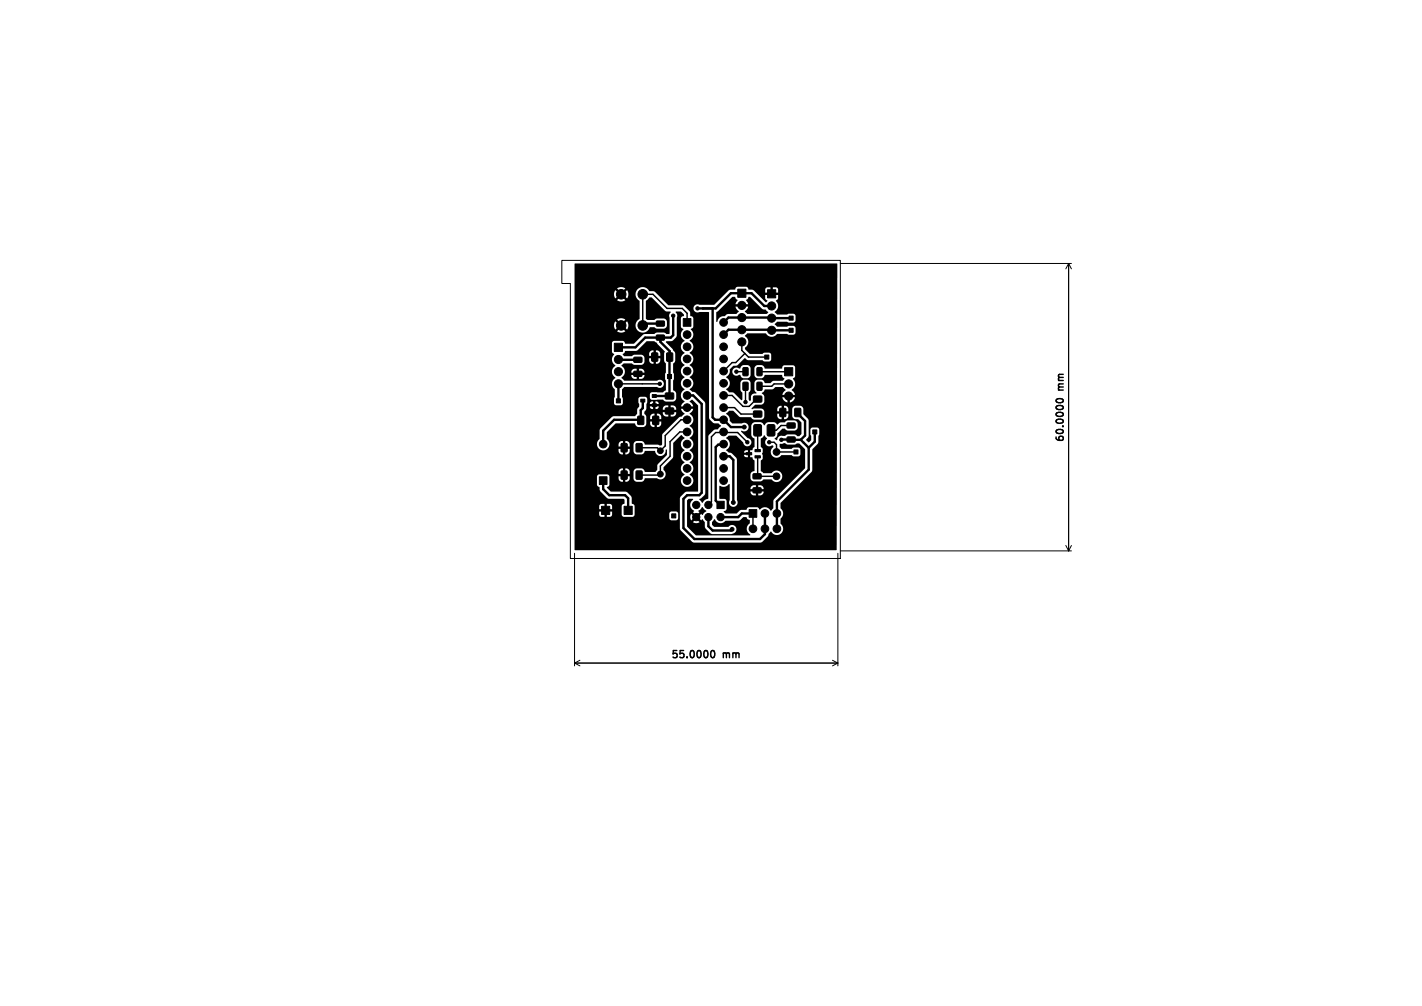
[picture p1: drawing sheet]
<svg xmlns="http://www.w3.org/2000/svg" width="297mm" height="210mm" viewBox="0 0 297 210" stroke-linecap="round" stroke-linejoin="round" font-family="sans-serif">
<defs><g id="words">
<g font-size="2.1">
<text x="222.6" y="81.5" transform="rotate(-90 222.6 81.5)">mm</text>
<text x="222.6" y="92.5" transform="rotate(-90 222.6 92.5)">60.0000</text>
<text x="140" y="137.8">55.0000</text>
<text x="151" y="137.8">mm</text>
</g>
</g></defs>
<g fill="none" stroke="#000" stroke-width=".21">
<path d="M117.3 54.4h58.2v62.2h-56.4v-57.4h-1.8zM175.5 55h48.3M223.2 55v60M223.2 55l.6 1.1M223.2 55l-.6 1.1M120 115.5v23.5M175 115.5v23.5M175.5 115h48.3M222.6 113.9l.6 1.1M223.8 113.9l-.6 1.1M120 138.4h55M120 138.4l1.1 .6"/>
<path d="M121.1 137.8l-1.1 .6M173.9 137.8l1.1 .6M175 138.4l-1.1 .6"/>
</g>
<g fill="none" stroke="#000" stroke-width=".3">
<path d="M143.5 67.3v-1.9l-1-1h-3.2l-2.9-3h-2.2v6.5M153.8 77.6h1.9M154.9 71.4v1.8l1.4 1.3h3.9M155.6 73.8l-1.9 1.9h-.8l-1.8 1.8M158.6 77.6h.1M158.6 77.6h6.1M129.2 80.1h8.6M143.5 87.6h-1.3l-3.3 3.3v2.2l-1 1-.6-.6h-3.8M143.5 90.2h-1.5l-2 2v3.1l-2.1 2v1.7l-.2 .2h-4.2M151.1 85.1h2.3l1.4 1.3h3.4M151.1 82.6h1.8l2.3 2.2h1.3l1.5-1.5h.2M155.7 80.6v3.3"/>
<path d="M156.1 92.3l-2-2h-4.6l-.9 .9v13.6l-.6 .6M158.2 89.8v4.3M158.2 95.4v3.9l-.1 .1h4.1M160.7 92.3h1l.5 .5v1.6h4M164.7 80.1h-3l-.5 .5h-2.6M165.2 88.8h-2.1l-1 1h-1.1M220.6 83.4a.89 .89 0 0 1 1.5 .3 .85 .85 0 0 1-1.5-.1zM157.3 107.2v3.2M148.6 135.9l.2-.1a.8 .8 0 0 1 .5 .7 .8 .8 0 0 1-.5 .8l-.2-.1-.2-.5z"/>
</g>
<g fill="#000" stroke="#000" stroke-width=".21">
<path d="M128.3 71.7h1.7v1.7h-1.7zM132.4 77.5h1.5l.2 .2v.7l-.2 .2h-1.4l-.1-.3zM132.4 74.6h1.5l.2 .2v.7l-.2 .2h-1.4l-.1-.3zM136.2 73.7h1.1v1.7h-1.1zM137.1 70l1.5-.1 .2 .3v.7l-.2 .1h-1.4l-.1-.2zM137.1 67.1l1.5-.1 .2 .2v.8l-.2 .1h-1.4l-.1-.2zM139.3 73.7h1.2v1.7h-1.2zM139.4 78.2h.9v.8h-.9zM142.7 66.5h1.6v1.6h-1.6zM154.1 60.4h1.7v1.7h-1.7zM155.2 76.8l.8-.1 .3 .2v1.3l-.2 .2-.7 .1-.2-.2zM158.1 76.8l.8-.1 .3 .2v1.3l-.2 .2-.7 .1-.2-.2z"/>
<path d="M159.7 74.1h.9v.9h-.9zM160.3 60.5h1.7v1.7h-1.7zM163.9 76.8h1.7v1.7h-1.7zM164.8 68.5h.9v.9h-.9zM164.8 66h.9v.8h-.9zM128.7 83.3h.9v.8h-.9zM129.8 98.4h1.1v1.6h-1.1zM129.8 92.6h1.1v1.7h-1.1zM132.9 98.4h1.2v1.6h-1.2zM132.9 92.6h1.2v1.7h-1.2zM133.2 86.9h1.2v1.7h-1.2zM133.8 83.3h.9v.6h-.9z"/>
<path d="M136.2 84.3h.9v.6h-.9zM136.2 82.4h.9v.6h-.9zM136.4 86.9h1.1v1.7h-1.1zM139 82.1h1.7v1.2h-1.7zM139 85.2h1.7v1.2h-1.7zM155.2 79.8h.8l.3 .1v1.4l-.2 .2h-.7l-.2-.1zM155.9 94.5h1.1v.4h-1.1zM157.5 88.8l.3-.2h.9l.3 .2 .1 1.9-.2 .3h-1.1l-.3-.1zM157.4 85.8h1.7v1.2h-1.7zM157.4 82.7h1.7v1.2h-1.7zM158.1 79.8h.8l.3 .1v1.4l-.2 .2h-.7l-.2-.1zM157.3 98.9h1.5l.2 .2v.7l-.3 .2h-1.3l-.2-.3z"/>
<path d="M157.7 95.1h1.1v.5h-1.1zM157.7 93.8h1.1v.5h-1.1zM160.3 88.8l.3-.2h.9l.3 .2 .1 1.9-.2 .3h-1.1l-.3-.1zM162.9 85.3h1.2v1.6h-1.2zM164.4 91.3l1.6-.1 .1 .2v.8l-.2 .1h-1.4l-.1-.2zM164.4 88.3h1.6l.1 .2v.7l-.2 .2h-1.4l-.1-.3zM165.8 93.9h.9v.9h-.9zM166 85.3h1.2v1.6h-1.2zM169.8 89.7h.8v.9h-.8zM125.6 105.7h1.7v1.7h-1.7zM125.2 99.5h1.6v1.6h-1.6zM130.3 105.7h1.7v1.7h-1.7z"/>
<path d="M140.3 107.3h.8v.8h-.8zM149.7 104.6h1.6v1.6h-1.6zM156.5 106.4h1.6v1.6h-1.6zM157.3 101.9l1.5-.1 .2 .2v.8l-.3 .1h-1.3l-.2-.2z"/>
<circle cx="129.2" cy="77.6" r=".85"/>
<circle cx="129.2" cy="75" r=".85"/>
<circle cx="129.7" cy="61.4" r="1"/>
<circle cx="129.7" cy="67.9" r="1"/>
<circle cx="134.2" cy="61.4" r="1"/>
<circle cx="134.2" cy="67.9" r="1"/>
<circle cx="140.6" cy="65.9" r=".35"/>
<circle cx="143.5" cy="72.4" r=".8"/>
<circle cx="143.5" cy="77.5" r=".8"/>
<circle cx="143.5" cy="69.8" r=".8"/>
<circle cx="143.5" cy="74.9" r=".8"/>
<circle cx="145.7" cy="64.4" r=".35"/>
<circle cx="151.1" cy="77.5" r=".8"/>
<circle cx="151.1" cy="67.3" r=".8"/>
<circle cx="151.1" cy="72.4" r=".8"/>
<circle cx="151.1" cy="69.8" r=".8"/>
<circle cx="151.1" cy="74.9" r=".8"/>
<circle cx="153.8" cy="77.6" r=".35"/>
<circle cx="154.9" cy="66.3" r=".85"/>
<circle cx="154.9" cy="63.8" r=".85"/>
<circle cx="154.9" cy="68.8" r=".85"/>
<circle cx="154.9" cy="71.4" r=".85"/>
<circle cx="161.2" cy="63.9" r=".85"/>
<circle cx="161.2" cy="69" r=".85"/>
<circle cx="161.2" cy="66.4" r=".85"/>
<circle cx="126" cy="92.7" r=".8"/>
<circle cx="129.2" cy="80.1" r=".85"/>
<circle cx="137.8" cy="80.1" r=".35"/>
<circle cx="137.9" cy="94.1" r=".6"/>
<circle cx="137.9" cy="99" r=".6"/>
<circle cx="143.5" cy="92.7" r=".8"/>
<circle cx="143.5" cy="82.5" r=".8"/>
<circle cx="143.5" cy="87.6" r=".8"/>
<circle cx="143.5" cy="95.2" r=".8"/>
<circle cx="143.5" cy="80" r=".8"/>
<circle cx="143.5" cy="85.1" r=".8"/>
<circle cx="143.5" cy="97.8" r=".8"/>
<circle cx="143.5" cy="90.2" r=".8"/>
<circle cx="151.1" cy="97.8" r=".8"/>
<circle cx="151.1" cy="95.2" r=".8"/>
<circle cx="151.1" cy="85.1" r=".8"/>
<circle cx="151.1" cy="82.5" r=".8"/>
<circle cx="151.1" cy="90.2" r=".8"/>
<circle cx="151.1" cy="80" r=".8"/>
<circle cx="151.1" cy="92.7" r=".8"/>
<circle cx="151.1" cy="87.6" r=".8"/>
<circle cx="155.4" cy="89.2" r=".4"/>
<circle cx="155.7" cy="83.9" r=".35"/>
<circle cx="156.1" cy="92.3" r=".35"/>
<circle cx="160.7" cy="92.3" r=".35"/>
<circle cx="162.2" cy="94.4" r=".7"/>
<circle cx="162.2" cy="99.4" r=".7"/>
<circle cx="163.2" cy="91.8" r=".35"/>
<circle cx="164.7" cy="82.7" r=".85"/>
<circle cx="164.7" cy="80.1" r=".85"/>
<circle cx="143.5" cy="100.3" r=".8"/>
<circle cx="145.4" cy="105.4" r=".76"/>
<circle cx="145.4" cy="107.9" r=".76"/>
<circle cx="148" cy="105.4" r=".76"/>
<circle cx="148" cy="107.9" r=".76"/>
<circle cx="150.5" cy="107.9" r=".76"/>
<circle cx="151.1" cy="100.3" r=".8"/>
<circle cx="152.9" cy="110.5" r=".4"/>
<circle cx="153.2" cy="104.9" r=".4"/>
<circle cx="157.3" cy="110.4" r=".8"/>
<circle cx="159.8" cy="110.4" r=".8"/>
<circle cx="159.8" cy="107.2" r=".8"/>
<circle cx="162.3" cy="110.4" r=".8"/>
<circle cx="162.3" cy="107.2" r=".8"/>
</g>
<g fill="none" stroke="#000" stroke-width=".5">
<path d="M129.2 75l4 .1M137.9 70.5v.9l2 1.9-.1 9.4h-3.1M137.9 67.6h-3.3l-.4 .3M140.6 65.9v4.1l-.5 .5h-5.3l-2.1 2h-3.5M145.7 64.4h3.8l3.2-3.2h4.3l2.6 2.7h1.6l-.5 .5M148.8 64.4v22.7l.6 .5h1.7l1.6 1.6h2.7M165.2 66.4l-13.1-.1-1 1M165.2 69l-13.1-.2-1 1.1M129.2 80.1v3.6M134.3 83.6v1.6l-.5 .4v2.1l-.1-.1h-5.4l-2.3 2.3v2.8M143.5 82.6h1.3l1.8 1.7v18.6l-.6 .5h-2.5l-.8 .7v6.1l2.3 2.3h13.7l1.1-1v-4.3M151.1 95.3h1.3l.8 .7v8.9"/>
<path d="M151.3 92.8h-1.3l-.5 .5v11.2l1 .9M163.2 91.8h4.1M166.6 86.1v.3l1.5 1.5v3l-.8 .9M167.3 91.8l1.6 1.7M168.9 93.5v4.5l-6.6 6.7v5.7M170.2 90.2v2l-1.3 1.3M126 100.3v1.8l1.3 1.3h3.3l.6 .6v2.5M148 108v1.9l.8 .8h3.9l.2-.2M157.3 107.2h-2.4l-.7 .8h-3.7"/>
</g>
<path d="M120 55.1l54.8-.1 .1 .1-.2 59.7h-54.6l-.1-6.6h19.8l.1 .3 .3 .1h1l.4-.4v-1l-.4-.4h-1l-.3 .1-.1 .3v1h-19.8v-.8h5.1l.3 .4 .8 .1v-.9h.5v.9h.8l.3-.3v-.8h-.9v-.5h.9v-.8l-.4-.3h-.7v.9h-.5v-.9l-.9 .1-.2 1h1v.5h-1v.6h-5.1v-6.2h4.7v.2a.63 .63 0 0 1 .5 .6l.2 .6 1.6 1.5 3.3 .1 .1 .2v.7l-.4 .2-.1 .3v2l.4 .3 2-.1 .2-.3v-1.9l-.1-.3-.4-.2-.1-1.2-.1-.4-.8-.8-.4-.1h-3.1l-.8-.8 .6-.6v-1.8h1.9v.5a.77 .77 0 0 0 .9 .7v-1.2h.5v1.2h.2a.85 .85 0 0 0 .7-1.2h-4.2l-.4-.4h-1.8l-.4 .4v1.8h-4.7v-2.3h10.1v-1.1h.5v1.1h.9a.85 .85 0 0 0-.9-1.1 1.03 1.03 0 0 0-1.4 .6v.5h-9.2v-6.2h4.7v.2a1.31 1.31 0 0 0 2.1 .8h2.4v.5a.77 .77 0 0 0 .9 .7v-1.2h.5v1.2h.2a.85 .85 0 0 0 .7-1.2h-4.7l.4-.5h2.9v-1.1h.5v1.1h.9a.85 .85 0 0 0-.9-1.1 1.03 1.03 0 0 0-1.4 .6v.5h-2v-.9l-.5-.7 .1-1.4 1.7-1.8h4l.6 .7h1.2a.74 .74 0 0 0 .7-.7v-.4h.8a.85 .85 0 0 0 .9 1.1v-1.1h.5v1.1h.2a.85 .85 0 0 0 .7-1.1h-3.1v-.5h1.7v-1.2h.5v1.2h.9v-.5a.77 .77 0 0 0-.9-.7h-.7a.74 .74 0 0 0-.7 .7v.5h-.8v-.6l-.4-.5v-.4h3.8a.85 .85 0 0 0 1.2 1v-1h.5v1h.4a.77 .77 0 0 0 .7-1h-6.6l.3-.5h4.7v-.9h.5v.9h1.1v-.2a.85 .85 0 0 0-1.1-.7h-1a.77 .77 0 0 0-.7 .9h-3.5l.1-.7h.7a.53 .53 0 0 0 .7 .6v-.6h.5v.6l.5-.2 .2-.4h-2.6v-.5h1.4v-.5h.5v.5h.7l-.3-.5h-.9a.53 .53 0 0 0-.7 .5h-.7l.2-.3v-.7l-.3-.4h-1.3l-.3 .4 .2 1.5-.4 .6v1l-.4 .5h-4.4l-.5 .1-2.5 2.5-.1 2.1-.3 .5-.2 .6h-4.7v-12.6h7.8l.2 .7 .4 .5-.2 2.9 .2 .3 .3 .1h1l.3-.2-.1-3.1 .5-.5h6.9a.86 .86 0 0 0 1.1-.1 .86 .86 0 0 0 0-1.2 .86 .86 0 0 0-1.2 0h-6.8l-.6-.6 .5-.6h1.6v.1a.84 .84 0 0 0 1.1 .7v-.8h.5v.8h.4a.75 .75 0 0 0 .7-.8h-4.3l.2-.5h2.5v-.8h.5v.8h1.1a.83 .83 0 0 0-1.1-.8h-.9a.75 .75 0 0 0-.7 .8h-1.4l-.1-.7-.6-.9 .5-.3h1.6l.6 .3h1.5l.5-.5 .1-.9h1v.4a.77 .77 0 0 0 .9 .7v-1.1h.5v1.1h.2a.74 .74 0 0 0 .7-.7v-.4h-3.3l-.2-.5h2.1v-1.2h.5v1.2h.9v-.5a.77 .77 0 0 0-.9-.7 1.03 1.03 0 0 0-1.4 .6v.6h-1.2l-.5-.3h-1.3l-.6 .4h-1.6l-.4-.4 .6-.7 2.5-.1 2-2h1.5l.6 .4 1.7 1.8-.2 .4v1.4l.4 .7v1.8l-.2 .4 .2 3.3-.7 .5h-2.4l-.3 .4v.8l.4 .4 2.3-.1 .6 .4h1.8l.3-.3 .1-.4v-1.2l-.6-.5v-1.9l.2-.4-.2-3.1 .4-.7v-1.6l-.5-.9-1.4-1.4 .1-.2h1.2l.9-1 .1-3.9a1.34 1.34 0 0 0-.3-1.2h1.1l.7 .6-.1 .3-.4 .2-.2 .3v1.7l.5 .5a1.46 1.46 0 0 0 .3 2.4 1.42 1.42 0 0 0-.8 1.3 1.42 1.42 0 0 0 .8 1.3 1.42 1.42 0 0 0-.8 1.2 1.42 1.42 0 0 0 .8 1.3 1.42 1.42 0 0 0-.8 1.3 1.42 1.42 0 0 0 .8 1.2 1.42 1.42 0 0 0-.8 1.3 1.42 1.42 0 0 0 .8 1.3 1.42 1.42 0 0 0-.8 1.3 1.42 1.42 0 0 0 .8 1.2l-.5 .5-.3 .5h1v.5h-1l.8 1.1-.6 .6-.6 .2-3.4 3.3-.1 .4v1.9l-.2 .2-.8-.2h-2.5l-.6-.7h-1.3l-.4 .2-.2 .4v1.5a.74 .74 0 0 0 .7 .7h1a.79 .79 0 0 0 .7-.7l2.1-.1a1.16 1.16 0 0 0 1.3 1.1 1.16 1.16 0 0 0 1-1.3h.2v1.1l-1.9 1.9-.1 1.2-.4 .4h-2.1l-.2-.1a.74 .74 0 0 0-.7-.6h-1l-.4 .3-.2 .4v1.4a.74 .74 0 0 0 .7 .7h1a.79 .79 0 0 0 .7-.7l2.5-.1a1.13 1.13 0 0 0 1.6-.2 1.13 1.13 0 0 0-.2-1.6v-.5l2-2v-3l1.7-1.7 .7 .7a1.38 1.38 0 0 0-.8 1.3 1.38 1.38 0 0 0 .8 1.2 1.42 1.42 0 0 0-.8 1.3 1.42 1.42 0 0 0 .8 1.2 1.42 1.42 0 0 0-.8 1.3 1.42 1.42 0 0 0 .8 1.3 1.34 1.34 0 0 0-.5 2 1.34 1.34 0 0 0 2.1 0 1.34 1.34 0 0 0-.6-2 1.42 1.42 0 0 0 .8-1.3 1.42 1.42 0 0 0-.8-1.3 1.43 1.43 0 0 0 0-2.5 1.42 1.42 0 0 0 .8-1.3 1.42 1.42 0 0 0-.8-1.3 1.42 1.42 0 0 0 .8-1.2 1.42 1.42 0 0 0-.8-1.3 1.42 1.42 0 0 0 .8-1.3 1.42 1.42 0 0 0-.8-1.2l.5-.5 .3-.6h-1v-.5h1l-.3-.5-.5-.5 .6-.4 1.2 1.3v17.8l-.1 .1-2.5 .1-1.2 1.2v6.3l.2 .5 2.3 2.3 .5 .3h13.9l1.4-1.2 .2-.6 .6-.5a1.33 1.33 0 0 0 2 .3 1.33 1.33 0 0 0-.1-2v-1.1a1.39 1.39 0 0 0 0-2.1l.1-1.1 6.5-6.6 .1-4.6 1.1-1.2 .1-.3 .2-2.6-.4-.4-1-.1-.3 .2-.1 .2v1l.1 .4v.9l-.5 .5-.5-.6 .5-.8v-3.3l-1.1-1.3v-1.1l-.2-.3-.5-.3h-1l-.4 .2-.2 .4v1.5a.74 .74 0 0 0 .7 .7h.5l.7 .7v2.4l-.5 .5-.4-.1-.6-.3h-1.4l-.5 .3h-.5a.97 .97 0 0 0-1.2 .9l-.5-.3 .1-.1a1.15 1.15 0 0 0 .5-1.1l1-.9h.5l.6 .4 1.7-.1 .4-.5-.1-1.1-.5-.4h-1.4l-.7 .4h-1l-.5 .4-.8-.5-1.3 .1-.6 .6-.5-.5-.4-.2h-1.1l-.7 .4-.1 .4v1.9l.3 .5 .4 .3v1.7l-.5 .7h-.4v1.4l.4 .1 .1 .3 .4 .4-.1 2.2a.77 .77 0 0 0-.8 .7l.1 1 .5 .4h1.6l.6-.4h1.6a1.23 1.23 0 0 0 1.9 .3 1.23 1.23 0 0 0 0-1.9 1.23 1.23 0 0 0-1.9 .3h-1.6l-.6-.5v-2.1l.4-.5-.2-1 .2-.9-.4-.5v-1.7l.7-.7 .6 .6a.92 .92 0 0 0-.2 1.4 .92 .92 0 0 0 1.4 .1l.1 .3a1.25 1.25 0 0 0-.2 1.9 1.25 1.25 0 0 0 2-.2h2l.5 .3 1.1-.1 .3-.4v-1l-.3-.3-1.1-.1-.5 .3h-2l-.5-.4v-.5l.9-.3 .9 .3h1.3l.5-.2h.6l1.2 1.2v3.9l-6.6 6.6-.1 1.8-.6 .5a1.41 1.41 0 0 0-2.3-.2l-.4-.5h-1.8l-.5 .5-1.3 .1-.8 .7h-2.3l-.4-.4 .5-.3 .2-.2v-1.8l-.4-.3-1.2-.1v-2.6h.3a1.43 1.43 0 0 0 1.8-.5l.1 3.4a.92 .92 0 0 0 .8 1.4 .92 .92 0 0 0 .7-1.4v-1.8h2.8a.83 .83 0 0 0 1.2 .8v-.8h.5v.8h.4a.75 .75 0 0 0 .7-.8h-5.6v-.5h4v-.8h.5v.8h1.1v-.1a.84 .84 0 0 0-1.1-.7h-1a.75 .75 0 0 0-.7 .8h-2.8v-6.2l-.7-1h2.2l.1 .4 .3 .1h.4v-.5h-3l-.4-.3-.6-.1h4v-.5h-.6l-.2 .5h-3.2l-.5-.5a1.42 1.42 0 0 0 .7-1.3 1.42 1.42 0 0 0-.7-1.3l.5-.5h1.5l1.5 1.5a.86 .86 0 0 0 1 .8 .86 .86 0 0 0 .8-.9 .86 .86 0 0 0-.9-.9l-1.3-1.3v-.2a.94 .94 0 0 0 1.5-.6 .94 .94 0 0 0-1.4-.9h-1.9l-.6-.6a1.55 1.55 0 0 0-.7-1.4l.6-.7h.8l1.4 1.3 2.3 .1 .3 .3 .4 .2 1.7-.1 .4-.3v-.8h2.7v.4a.77 .77 0 0 0 .9 .7v-1.1h.5v1.1h.3a.85 .85 0 0 0 .7-1.1h-5.1v-.5h3.6v-1.2h.5v1.2h1v-.6a.78 .78 0 0 0-1-.6 1.03 1.03 0 0 0-1.4 .6v.6h-2.7l-.2-.5-.4-.1h-1.5l-.4 .1-.1-.1 .8-.8h1.2l.5-.3 .1-.4v-1.1l-.5-.6 .7-.8h1.5l.7-.5h1.5l.6 .6-.5 .6-.2 .4h.9v.5h-.9l.1 .2 .4 .6 .6 .3v-.9h.5v.9l.6-.3 .4-.6 .1-.2h-.9v-.5h.9l-.3-.6-.4-.3a1.58 1.58 0 0 0 .2-2.5l.5-.5v-1.9l-.5-.3h-1.8l-.4 .2-.2 .5h-3.4l-.5-.7-1.1-.1-.3 .2-.3 .4v1.5a.74 .74 0 0 0 .7 .7l1-.1 .5-.6h3.6a.59 .59 0 0 0 .4 .7l-.3 .5h-1.9l-.7 .5-1.2-.1a.76 .76 0 0 0-.7-.6h-.8l-.6 .4v1.7l.4 .6-.1 .1a.85 .85 0 0 0-1.1 .7v.8l-.2 .1-.2-.3v-1.4l.4-.6-.1-1.7-.5-.4h-.9a.74 .74 0 0 0-.7 .7l.1 1.4 .4 .6v1.3l-.2 .2-1.6-1.5-1-.1-.6-.6a1.42 1.42 0 0 0 .7-1.3 1.42 1.42 0 0 0-.7-1.3v-.1a1.27 1.27 0 0 0 .7-1h.5l.1 .2a.99 .99 0 0 0 1.5 .4l.6 .7 1 .1a.74 .74 0 0 0 .7-.7v-1.5l-.5-.5h-1.2l-.6 .6a.97 .97 0 0 0-1.6 .7h-.5v-.5l.8-.8 .9-.1 1.4-1.4 .7 .4h3l.5 .3h1l.3-.3 .1-1.2-.3-.3-1.2-.1-.4 .3h-2.6l-1-1v-.3a1.5 1.5 0 0 0 0-2.5l.5-.5h3.8a1.48 1.48 0 0 0 2.5 .1h2l.4 .2h1l.2-.2 .2-.2v-1l-.3-.4-3.5 .1-.6-.5 .6-.5 3.5 .1 .3-.4v-1l-.5-.4h-1l-.3 .2h-2l-.6-.5a1.58 1.58 0 0 0 .3-2.5l.4-.3v-.8h-.9v-.5h.9v-.7l-.4-.4h-.7v.9h-.5v-.9h-.7l-.3 .2-.1 .9h.9v.5h-.9l.1 .8 .4 .4-.3 .3-2.6-2.5-1.1-.2-.2-.4-.2-.1h-1.9l-.3 .1-.2 .5h-1l-.3 .1-3 3h-3.1a.86 .86 0 0 0-1.3 .8 .86 .86 0 0 0 1.3 .7h1.9l.1 .2v22l.8 1 1.2 .1 .5 .5-.7 .7-.8 .2-1 1-.2 .3v13a1.57 1.57 0 0 0-1.2 .9l-.6-.8 1-.8 .2-.5v-18.7l-.2-.4-1.8-1.8-.7-.2-.5-.6a1.38 1.38 0 0 0 .7-1.2 1.38 1.38 0 0 0-.8-1.3 1.42 1.42 0 0 0 .8-1.2 1.42 1.42 0 0 0-.8-1.3 1.42 1.42 0 0 0 .8-1.3 1.42 1.42 0 0 0-.8-1.2 1.42 1.42 0 0 0 .8-1.3 1.42 1.42 0 0 0-.8-1.3 1.44 1.44 0 0 0 .3-2.4l.5-.5v-1.8l-.2-.3-.4-.2-.1-.8-1.2-1.2-.4-.2h-2.9l-2.8-2.8-1.2-.2a1.53 1.53 0 0 0-2.5-.3 1.53 1.53 0 0 0 .5 2.5v3.7a1.54 1.54 0 0 0-.2 2.5 1.54 1.54 0 0 0 2.4-.8h.8l.5 .3h1.6l.5-.4 .1-1-.2-.4-.4-.3h-1.6l-.5 .3h-1.3l-.4-.2v-3.7l.7-.8h.5l2.8 2.8 1.1 .2 .1 .2a.88 .88 0 0 0-.2 1l-.1 3.4h-.6l-.5-.3h-1.4l-.6 .3h-2.1l-2.2 2.1h-1.8l-.5-.6h-1.9l-.4 .4v1.8l.5 .6a1.51 1.51 0 0 0 .2 2.3 1.48 1.48 0 0 0 0 2.6l-.5 .6-.2 .6h-7.8v-12.2h8.2l.3 .9 .7-.7 .4 .4-.7 .7a1.49 1.49 0 0 0 1.7 0l-.7-.7 .4-.4 .7 .7a1.48 1.48 0 0 0 0-1.7l-.7 .7-.4-.4 .7-.7a1.5 1.5 0 0 0-1.7 0l.7 .7-.4 .4-.7-.7-.3 .8h-8.2v-6.5h8.2l.3 .9 .7-.7 .4 .4-.7 .7a1.48 1.48 0 0 0 1.7 0l-.7-.7 .4-.4 .7 .7a1.48 1.48 0 0 0 0-1.7l-.7 .7-.4-.4 .7-.7a1.5 1.5 0 0 0-1.7 0l.7 .7-.4 .4-.7-.7-.3 .8h-8.2zM149.6 65.2l3.3-3.2h.6l.2 .4 .4 .3-.5 .8h.9v.5h-.9l.7 1.1-.5 .4-1.8 .1-.6 .4a1.5 1.5 0 0 0-1.6 1.2l-.2-.1zM156.3 62h.4l2.4 2.4 .5 .2a.44 .44 0 0 1 .6 .3l.3 .3-.4 .3h-4l-.5-.5 .5-.6 .2-.4h-.9v-.5h.9l-.5-.8 .4-.4zM143.5 104.4l.3-.3 1 .1a1.43 1.43 0 0 0 .2 2.5l-.3 .2 .6 .6-.4 .3-.5-.5a1.24 1.24 0 0 0 0 1.3l.5-.5 .4 .3-.6 .6a1.24 1.24 0 0 0 1.4 0l-.5-.6 .3-.3 .6 .5 .1-.2 .2 .1 .4 .5 .1 1.2 1.3 1.3h4.2a.95 .95 0 0 0 .9-1.4 .95 .95 0 0 0-1.6-.1h-3l-.4-.5v-.5l.5-.6a1.38 1.38 0 0 0 2.4 .3h2.7l1-.8h.5l.3 .4 .5 .3v.6a1.42 1.42 0 0 0 .1 2.4l-.1 .2h-11.3l-1.8-1.9zM145.9 106.6l.8-.8 .8 .9-.7 .8-.3-.2-.6 .5-.3-.3 .5-.6z" fill="#000"/>
<use href="#words"/>
</svg>
